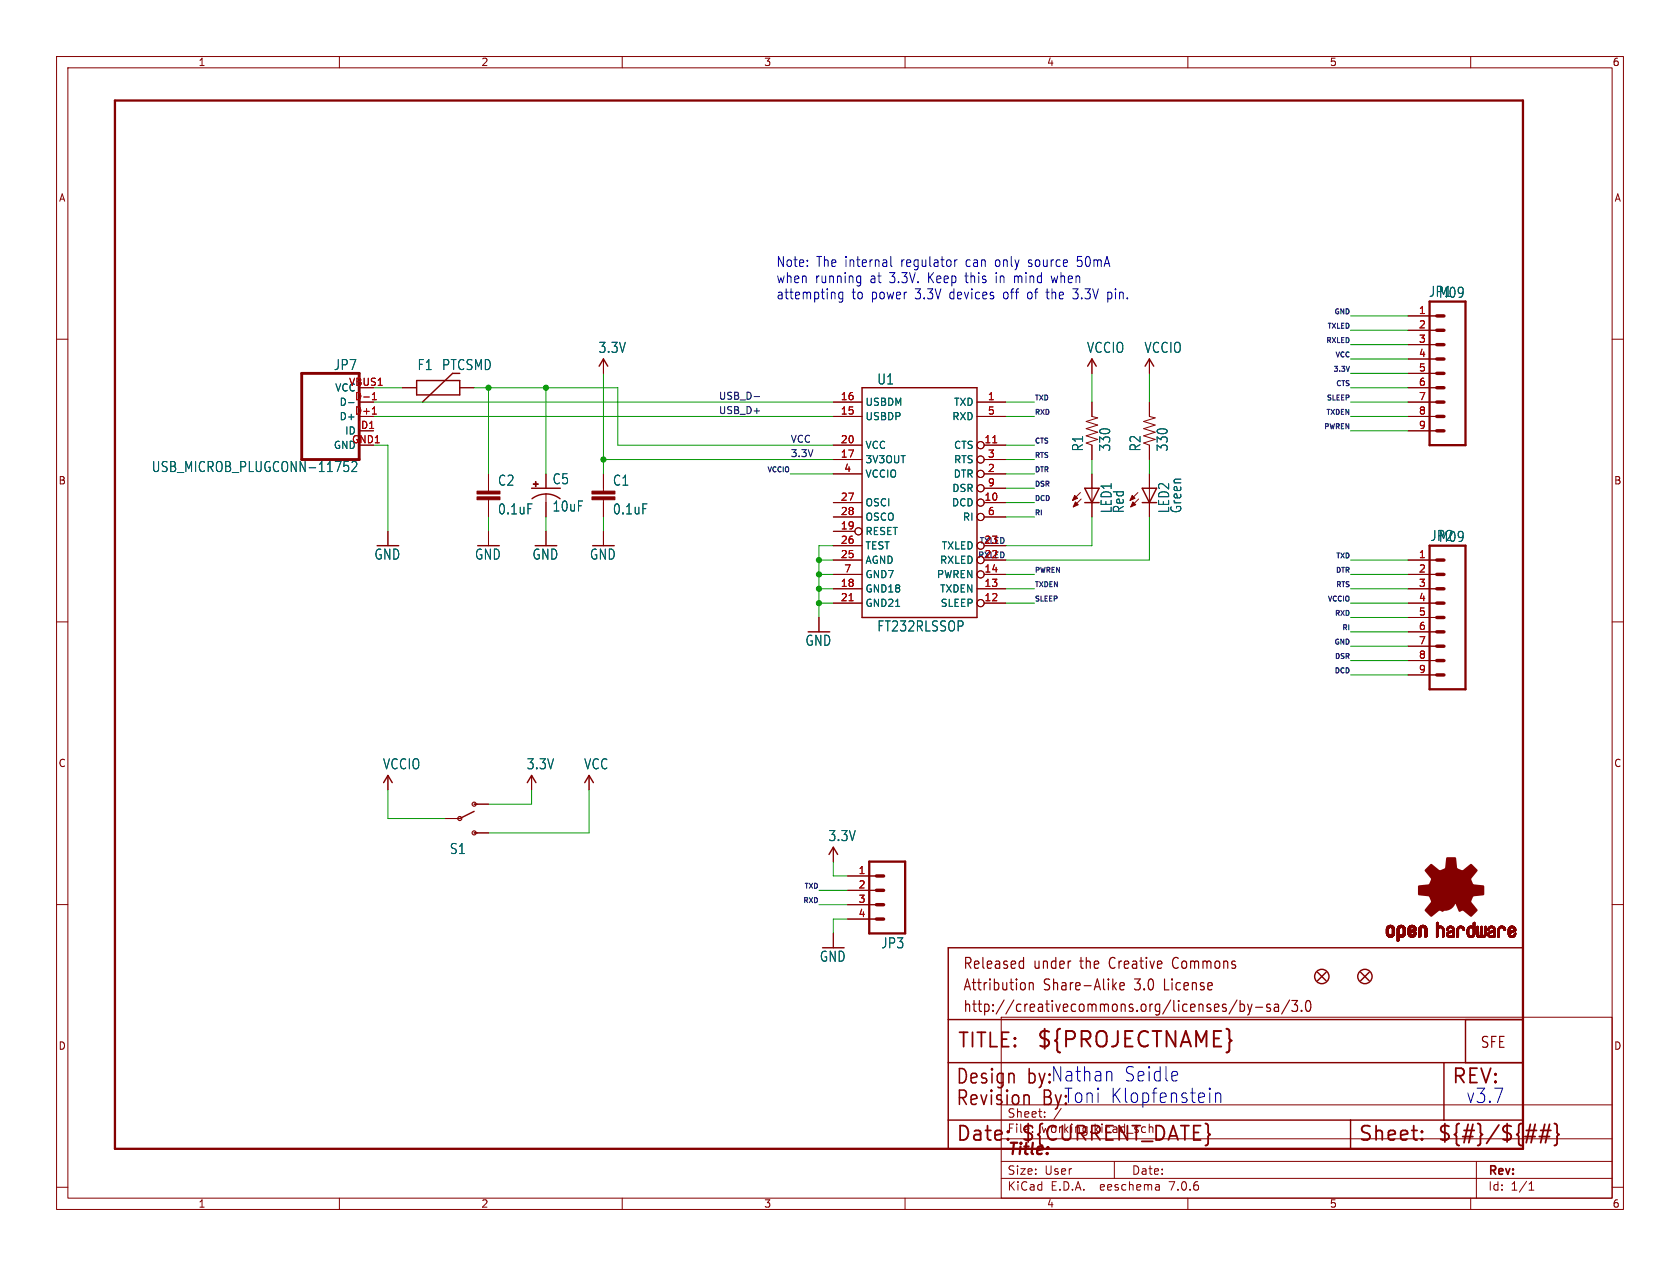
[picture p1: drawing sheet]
<svg xmlns="http://www.w3.org/2000/svg" width="297mm" height="224mm" viewBox="0 0 297 224" stroke-linecap="round" stroke-linejoin="round" font-family="sans-serif">
<defs><g id="words">
<text font-size="3.8" fill="#840000" x="183.1" y="185.7">${PROJECTNAME}</text>
<g font-size="3.5" fill="#840000">
<text x="169.2" y="185.7">TITLE:</text>
<text x="168.9" y="192.1">Design</text>
<text x="168.9" y="195.9">Revision</text>
<text x="256.5" y="192.1">REV:</text>
<text x="168.9" y="202.2">Date:</text>
<text x="180.3" y="202.2">${CURRENT_DATE}</text>
<text x="240" y="202.2">Sheet:</text>
<text x="254" y="202.2">${#}/${##}</text>
</g>
<g font-size="3.5" fill="#0000c2">
<text x="198.7" y="191.5">Seidle</text>
<text x="181.6" y="192.1">by:Nathan</text>
<text x="184.3" y="195.9">By:Toni Klopfenstein</text>
<text x="259.1" y="195.3">v3.7</text>
</g>
<text font-size="2.8" fill="#840000" x="178" y="204.8">Title:</text>
<g font-size="2.7" fill="#840000">
<text x="170.2" y="171.7">Released</text>
<text x="182.7" y="171.7">under</text>
<text x="191.1" y="171.7">the</text>
<text x="196.5" y="171.7">Creative</text>
<text x="208" y="171.7">Commons</text>
<text x="170.2" y="175.5">Attribution</text>
<text x="170.2" y="179.3">http://creativecommons.org/licenses/by-sa/3.0</text>
<text x="184.5" y="175.5">Share-Alike</text>
<text x="200.8" y="175.5">3.0</text>
<text x="206.2" y="175.5">License</text>
<text x="261.6" y="185.6">SFE</text>
</g>
<g font-size="2.5" fill="#0000c2">
<text x="137.2" y="47.4">Note:</text>
<text x="144.3" y="47.4">The internal</text>
<text x="159.4" y="47.4">regulator</text>
<text x="171" y="47.4">can</text>
<text x="176.4" y="47.4">only</text>
<text x="182.3" y="47.4">source</text>
<text x="191.1" y="47.4">50mA</text>
<text x="137.2" y="50.2">when</text>
<text x="137.2" y="53.1">attempting</text>
<text x="144.1" y="50.2">running</text>
<text x="150.6" y="53.1">to</text>
<text x="153.9" y="50.2">at</text>
<text x="154.1" y="53.1">power</text>
<text x="157.4" y="50.2">3.3V.</text>
<text x="161.9" y="53.1">3.3V</text>
<text x="164.3" y="50.2">Keep</text>
<text x="168.2" y="53.1">devices</text>
<text x="171.1" y="50.2">this</text>
<text x="176.6" y="50.2">in</text>
<text x="177.8" y="53.1">off</text>
<text x="180" y="50.2">mind</text>
<text x="182.2" y="53.1">of</text>
<text x="185.7" y="53.1">the</text>
<text x="186.8" y="50.2">when</text>
<text x="190.6" y="53.1">3.3V</text>
<text x="196.8" y="53.1">pin.</text>
</g>
<g font-size="2.5" fill="#006464">
<text x="252.5" y="52.7">JP1</text>
<text x="254.3" y="52.9">M09</text>
<text x="58.9" y="65.7">JP7</text>
<text x="73.7" y="65.7">F1</text>
<text x="78" y="65.7">PTCSMD</text>
<text x="105.7" y="62.6">3.3V</text>
<text x="192.1" y="62.6">VCCIO</text>
<text x="202.2" y="62.6">VCCIO</text>
<text x="155" y="68.2">U1</text>
<text x="26.7" y="83.7">USB_MICROB_PLUGCONN-11752</text>
<text x="191.7" y="80" transform="rotate(-90 191.7 80)">R1</text>
<text x="196.5" y="80" transform="rotate(-90 196.5 80)">330</text>
<text x="201.8" y="80" transform="rotate(-90 201.8 80)">R2</text>
<text x="206.6" y="80" transform="rotate(-90 206.6 80)">330</text>
<text x="87.9" y="86.1">C2</text>
<text x="97.6" y="85.9">C5</text>
<text x="108.3" y="86.1">C1</text>
<text x="87.9" y="91.2">0.1uF</text>
<text x="97.6" y="90.7">10uF</text>
<text x="108.3" y="91.2">0.1uF</text>
<text x="196.7" y="90.9" transform="rotate(-90 196.7 90.9)">LED1</text>
<text x="198.9" y="90.9" transform="rotate(-90 198.9 90.9)">Red</text>
<text x="206.9" y="90.9" transform="rotate(-90 206.9 90.9)">LED2</text>
<text x="209.1" y="90.9" transform="rotate(-90 209.1 90.9)">Green</text>
<text x="252.8" y="95.9">JP2</text>
<text x="66.1" y="99.2">GND</text>
<text x="83.9" y="99.2">GND</text>
<text x="94" y="99.2">GND</text>
<text x="104.2" y="99.2">GND</text>
<text x="254.3" y="96.1">M09</text>
<text x="155" y="111.9">FT232RLSSOP</text>
<text x="142.3" y="114.4">GND</text>
<text x="67.6" y="136.3">VCCIO</text>
<text x="93" y="136.3">3.3V</text>
<text x="103.2" y="136.3">VCC</text>
<text x="146.4" y="149">3.3V</text>
<text x="79.4" y="151.3">S1</text>
<text x="155.7" y="168">JP3</text>
<text x="144.8" y="170.3">GND</text>
</g>
<g font-size="2.1" fill="#840000">
<text x="178" y="197.9">Sheet:</text>
<text x="186.2" y="197.9">/</text>
<text x="178" y="200.6">File:</text>
<text x="184.1" y="200.6">working.kicad_sch</text>
<text x="178" y="208">Size:</text>
<text x="184.7" y="208">User</text>
<text x="200" y="208">Date:</text>
<text x="263" y="208.2">Rev:</text>
<text x="178" y="210.8">KiCad</text>
<text x="185.7" y="210.8">E.D.A.</text>
<text x="194.6" y="210.8">eeschema</text>
<text x="207" y="210.8">7.0.6</text>
<text x="263" y="210.8">Id:</text>
<text x="267.1" y="210.8">1/1</text>
</g>
<g font-size="1.8" fill="#840000">
<text x="35" y="11.9">1</text>
<text x="85" y="11.9">2</text>
<text x="135" y="11.9">3</text>
<text x="185" y="11.9">4</text>
<text x="235" y="11.9">5</text>
<text x="285" y="11.9">6</text>
<text x="10.3" y="35.9">A</text>
<text x="285.3" y="35.9">A</text>
<text x="10.3" y="85.9">B</text>
<text x="285.3" y="85.9">B</text>
<text x="10.3" y="135.9">C</text>
<text x="285.3" y="135.9">C</text>
<text x="10.3" y="185.9">D</text>
<text x="285.3" y="185.9">D</text>
<text x="35" y="213.8">1</text>
<text x="85" y="213.8">2</text>
<text x="135" y="213.8">3</text>
<text x="185" y="213.8">4</text>
<text x="235" y="213.8">5</text>
<text x="285" y="213.8">6</text>
</g>
<g font-size="1.8" fill="#a90000">
<text x="250.8" y="55.6">1</text>
<text x="250.8" y="58.2">2</text>
<text x="250.8" y="60.7">3</text>
<text x="250.8" y="63.2">4</text>
<text x="250.8" y="65.8">5</text>
<text x="61.6" y="68.3">VBUS1</text>
<text x="148.5" y="70.9">16</text>
<text x="174.6" y="70.9">1</text>
<text x="250.8" y="68.3">6</text>
<text x="250.8" y="70.9">7</text>
<text x="62.6" y="73.4">D+1</text>
<text x="63.1" y="75.9">ID1</text>
<text x="148.5" y="73.4">15</text>
<text x="174.6" y="73.4">5</text>
<text x="250.8" y="73.4">8</text>
<text x="250.8" y="75.9">9</text>
<text x="58.9" y="79.6">GND</text>
<text x="62.1" y="78.5">GND1</text>
<text x="148.5" y="81">17</text>
<text x="148.5" y="78.5">20</text>
<text x="149.2" y="83.6">4</text>
<text x="173.9" y="78.5">11</text>
<text x="174.6" y="83.6">2</text>
<text x="174.6" y="81">3</text>
<text x="148.5" y="88.6">27</text>
<text x="173.9" y="88.6">10</text>
<text x="174.6" y="86.1">9</text>
<text x="148.5" y="93.7">19</text>
<text x="148.5" y="91.2">28</text>
<text x="174.6" y="91.2">6</text>
<text x="148.5" y="98.8">25</text>
<text x="148.5" y="96.3">26</text>
<text x="149.2" y="101.3">7</text>
<text x="173.9" y="101.3">14</text>
<text x="173.9" y="98.8">22</text>
<text x="173.9" y="96.3">23</text>
<text x="250.8" y="98.8">1</text>
<text x="250.8" y="101.3">2</text>
<text x="148.5" y="103.9">18</text>
<text x="148.5" y="106.4">21</text>
<text x="173.9" y="106.4">12</text>
<text x="173.9" y="103.9">13</text>
<text x="250.8" y="103.9">3</text>
<text x="250.8" y="106.4">4</text>
<text x="250.8" y="109">5</text>
<text x="250.8" y="111.5">6</text>
<text x="250.8" y="114">7</text>
<text x="250.8" y="116.6">8</text>
<text x="250.8" y="119.1">9</text>
<text x="151.7" y="154.7">1</text>
<text x="151.7" y="157.2">2</text>
<text x="151.7" y="159.8">3</text>
<text x="151.7" y="162.3">4</text>
</g>
<g font-size="1.8" fill="#006464">
<text x="59.2" y="69.4">VCC</text>
<text x="59.9" y="72">D-</text>
<text x="62.6" y="70.9">D-1</text>
<text x="152.9" y="72">USBDM</text>
<text x="168.6" y="72">TXD</text>
<text x="59.9" y="74.5">D+</text>
<text x="60.9" y="77.1">ID</text>
<text x="152.9" y="74.5">USBDP</text>
<text x="168.3" y="74.5">RXD</text>
<text x="152.9" y="82.1">3V3OUT</text>
<text x="152.9" y="79.6">VCC</text>
<text x="168.6" y="79.6">CTS</text>
<text x="168.6" y="82.1">RTS</text>
<text x="152.9" y="89.8">OSCI</text>
<text x="152.9" y="84.7">VCCIO</text>
<text x="168.2" y="89.8">DCD</text>
<text x="168.3" y="87.2">DSR</text>
<text x="168.5" y="84.7">DTR</text>
<text x="152.9" y="94.8">RESET</text>
<text x="152.9" y="92.3">OSCO</text>
<text x="170.1" y="92.3">RI</text>
<text x="152.9" y="99.9">AGND</text>
<text x="152.9" y="97.4">TEST</text>
<text x="166.1" y="99.9">RXLED</text>
<text x="166.4" y="97.4">TXLED</text>
<text x="152.9" y="105">GND18</text>
<text x="152.9" y="107.5">GND21</text>
<text x="152.9" y="102.5">GND7</text>
<text x="165.5" y="102.5">PWREN</text>
<text x="166.1" y="105">TXDEN</text>
<text x="166.2" y="107.5">SLEEP</text>
</g>
<g font-size="1.7" fill="#0f0f0f">
<text x="127" y="70.8">USB_D-</text>
<text x="127" y="73.3">USB_D+</text>
<text x="139.7" y="78.4">VCC</text>
<text x="139.7" y="80.9">3.3V</text>
</g>
<g font-size="1.4" fill="#0f0f0f">
<text x="172.8" y="98.8">RXLED</text>
<text x="173" y="96.2">TXLED</text>
</g>
<g font-size="1.2" fill="#0f0f0f">
<text x="234.5" y="58.2">TXLED</text>
<text x="235.8" y="55.6">GND</text>
<text x="234.3" y="60.7">RXLED</text>
<text x="235.6" y="65.8">3.3V</text>
<text x="235.9" y="63.3">VCC</text>
<text x="182.9" y="70.9">TXD</text>
<text x="234.4" y="70.9">SLEEP</text>
<text x="236.1" y="68.3">CTS</text>
<text x="182.9" y="73.4">RXD</text>
<text x="234" y="76">PWREN</text>
<text x="234.3" y="73.4">TXDEN</text>
<text x="135.5" y="83.6">VCCIO</text>
<text x="182.9" y="81">RTS</text>
<text x="182.9" y="78.5">CTS</text>
<text x="182.9" y="83.6">DTR</text>
<text x="182.9" y="86.1">DSR</text>
<text x="182.9" y="88.7">DCD</text>
<text x="182.9" y="91.2">RI</text>
<text x="182.9" y="101.4">PWREN</text>
<text x="236" y="101.4">DTR</text>
<text x="236.1" y="98.8">TXD</text>
<text x="182.9" y="106.4">SLEEP</text>
<text x="182.9" y="103.9">TXDEN</text>
<text x="234.6" y="106.4">VCCIO</text>
<text x="236.1" y="103.9">RTS</text>
<text x="235.9" y="109">RXD</text>
<text x="237.2" y="111.5">RI</text>
<text x="235.8" y="114.1">GND</text>
<text x="235.8" y="119.1">DCD</text>
<text x="235.9" y="116.6">DSR</text>
<text x="141.9" y="159.8">RXD</text>
<text x="142.1" y="157.2">TXD</text>
</g>
</g></defs>
<g fill="none" stroke="#840000" stroke-width=".18">
<path d="M10 10h277v203.9h-277zM12 12h273v199.9h-273zM60 10v2M110 10v2M160 10v2M210 10v2M260 10v2M10 60h2M248.9 55.9h5.1M248.9 58.4h5.1M285 60h2M63.5 71.1h2.5"/>
<path d="M71.1 68.6h2.6M81.3 68.6h2.5M106.7 63.5v2.5M147.3 71.1h5.1M147.3 78.7h5.1M147.3 73.7h5.1M172.7 71.1h5.1M172.7 73.7h5.1M174 78.7h3.8M193 63.5v2.5M193 71.1v2.6l1.1 .2-2.1 .6 2.1 .7-2.1 .6 2.1 .7-2.1 .6 2.1 .6-2.1 .7 1 .3v2.6M203.2 71.1v2.6l1 .2-2 .6 2 .7-2 .6 2 .7-2 .6 2 .6-2 .7 1 .3v2.6"/>
<path d="M203.2 63.5v2.5M248.9 68.6h5.1M248.9 71.1h5.1M248.9 73.7h5.1M248.9 61h5.1M248.9 63.5h5.1M248.9 66h5.1M248.9 76.2h5.1M68.6 94v2.5M86.4 83.8v3.1M86.4 88.4v3M86.4 94v2.5"/>
<path d="M96.5 83.8v2.6M96.5 87.4v4M96.5 94v2.5M106.7 83.8v3.1M106.7 88.4v3M106.7 94v2.5M147.3 88.9h5.1M147.3 81.3h5.1M147.3 94h3.8M147.3 83.8h5.1M147.3 99.1h5.1M147.3 96.5h5.1"/>
<path d="M147.3 91.4h5.1M174 88.9h3.8M174 81.3h3.8M174 83.8h3.8M174 99.1h3.8M174 96.5h3.8M174 91.4h3.8M174 86.4h3.8M191 87.1l-1.4 1.4M191.1 88.3l-1.4 1.4M193 83.8v7.6M201.2 87.1l-1.4 1.4"/>
<path d="M201.3 88.3l-1.4 1.4M203.2 83.8v7.6M248.9 99.1h5.1M10 110h2M144.8 109.2v2.6M147.3 106.7h5.1M147.3 104.1h5.1M147.3 101.6h5.1M172.7 104.1h5.1M174 106.7h3.8M174 101.6h3.8M248.9 106.7h5.1"/>
<path d="M248.9 104.1h5.1M248.9 101.6h5.1M248.9 109.2h5.1M248.9 111.8h5.1M248.9 114.3h5.1M248.9 116.8h5.1M248.9 119.4h5.1M285 110h2M68.6 137.2v2.5M94 137.2v2.5M104.1 137.2v2.5M10 160h2"/>
<path d="M78.7 144.8h2.6M83.8 147.3h2.6M83.8 142.2h2.6M147.3 149.9v2.5M149.9 154.9h5M149.9 157.5h5M285 160h2M147.3 165.1v2.5M149.9 160h5M149.9 162.6h5M177 179.9h108v32h-108zM177 195.4h108"/>
<path d="M187.6 196l-1.3 2M10 210h2M60 211.9v2M110 211.9v2M160 211.9v2M177 208.4h108M177 205.4h108M177 201.4h108M197 205.4v3M204.9 209.6l.1 .9M205 210.4l-.2 .1M205 209.9h-.2"/>
<path d="M210 211.9v2M260 211.9v2M261 205.4v6.5M270.3 210.5h.9M270.3 209.4l.4-.4v1.5M285 210h2"/>
<circle cx="173.4" cy="78.7" r=".63"/>
<circle cx="151.8" cy="94" r=".63"/>
<circle cx="173.4" cy="81.3" r=".63"/>
<circle cx="173.4" cy="99.1" r=".63"/>
<circle cx="173.4" cy="86.4" r=".63"/>
<circle cx="173.4" cy="88.9" r=".63"/>
<circle cx="173.4" cy="91.4" r=".63"/>
<circle cx="173.4" cy="83.8" r=".63"/>
<circle cx="173.4" cy="96.5" r=".63"/>
<circle cx="173.4" cy="101.6" r=".63"/>
<circle cx="173.4" cy="106.7" r=".63"/>
</g>
<g fill="#840000" stroke="#840000" stroke-width=".18">
<path d="M94.3 85.6h.9v.1h-.9z"/>
<path d="M94.6 85.2h.2v.9h-.2z"/>
<path d="M200.2 87.6l.5 .5-.9 .4z"/>
<path d="M200.3 88.8l.5 .5-.9 .4z"/>
<path d="M190 87.6l.5 .5-.9 .4z"/>
<path d="M190.1 88.8l.5 .5-.9 .4z"/>
<path d="M104.6 87.9h4.1v.5h-4.1z"/>
<path d="M104.6 86.9h4.1v.5h-4.1z"/>
<path d="M84.3 87.9h4.1v.5h-4.1z"/>
<path d="M84.3 86.9h4.1v.5h-4.1z"/>
<path d="M245.1 165.1h.4z"/>
<path d="M245.1 165l.4 .1z"/>
<path d="M245.1 165h.4z"/>
<path d="M245.1 164.9l.4 .1z"/>
<path d="M245.1 164.9h.4z"/>
<path d="M245.1 164.8l.4 .1z"/>
<path d="M245.1 164.8h.4z"/>
<path d="M245.1 164.7l.4 .1z"/>
<path d="M245.1 164.7h.4z"/>
<path d="M245.1 164.6l.4 .1z"/>
<path d="M245.1 164.6h.4z"/>
<path d="M245.1 164.5l.4 .1z"/>
<path d="M245.1 164.5h.4z"/>
<path d="M245.1 164.4l.4 .1z"/>
<path d="M245.1 164.4h.4z"/>
<path d="M245.1 164.3l.4 .1z"/>
<path d="M245.1 165.2h.4z"/>
<path d="M245.1 165.1l.4 .1z"/>
<path d="M245.1 164.3h.4z"/>
<path d="M245.1 165.3h.5z"/>
<path d="M245.1 165.3h.4z"/>
<path d="M245.1 165.2l.4 .1z"/>
<path d="M245.1 164.2l.4 .1z"/>
<path d="M245.1 164.2h.4z"/>
<path d="M245.1 164.2h.5z"/>
<path d="M245.1 164.1l.5 .1z"/>
<path d="M245.1 164.1h.5z"/>
<path d="M245.1 165.4h.6z"/>
<path d="M245.1 165.3l.5 .1z"/>
<path d="M245.1 164.1h.6z"/>
<path d="M245.2 165.4h.5z"/>
<path d="M245.2 164.1h.5z"/>
<path d="M245.2 165.4h1.3z"/>
<path d="M245.2 165.4h.6z"/>
<path d="M245.2 164l1.2 .1z"/>
<path d="M245.2 165.4h1.2z"/>
<path d="M245.2 164h1.2z"/>
<path d="M245.2 165.5h1.2z"/>
<path d="M245.2 165.4l1.2 .1z"/>
<path d="M245.2 163.9l1.2 .1z"/>
<path d="M245.2 163.9h1.2z"/>
<path d="M245.3 165.5l1.1 .1z"/>
<path d="M245.3 165.6h1.1z"/>
<path d="M245.3 163.9h1.1z"/>
<path d="M245.3 165.6h1z"/>
<path d="M245.3 163.9h1z"/>
<path d="M245.3 163.8l1 .1z"/>
<path d="M245.3 163.8h1z"/>
<path d="M245.4 165.6l.9 .1z"/>
<path d="M245.4 163.8h.9z"/>
<path d="M245.4 165.7h.8z"/>
<path d="M245.4 163.8h.8z"/>
<path d="M245.4 163.7l.8 .1z"/>
<path d="M245.5 163.7h.7z"/>
<path d="M245.5 165.7h.7z"/>
<path d="M245.5 165.7h.6z"/>
<path d="M245.5 163.7h.6z"/>
<path d="M245.5 165.7l.6 .1z"/>
<path d="M245.6 163.7h.4z"/>
<path d="M245.6 165.8h.4z"/>
<path d="M245.7 163.7h.3z"/>
<path d="M245.7 165.8h.2z"/>
<path d="M245.7 163.7h.2z"/>
<path d="M245.9 164.1h.6z"/>
<path d="M245.9 165.4h.6z"/>
<path d="M246 165.4h.5z"/>
<path d="M246 164.1h.5z"/>
<path d="M246 165.3l.5 .1z"/>
<path d="M246 165.3h.5z"/>
<path d="M246 164.1l.5 .1z"/>
<path d="M246.1 165.3h.4z"/>
<path d="M246.1 164.2h.4z"/>
<path d="M246.1 165.2l.4 .1z"/>
<path d="M246.1 165.2h.4z"/>
<path d="M246.1 164.3h.4z"/>
<path d="M246.1 164.2l.4 .1z"/>
<path d="M246.1 165.1l.4 .1z"/>
<path d="M246.1 165.1h.4z"/>
<path d="M246.1 165l.4 .1z"/>
<path d="M246.1 165h.4z"/>
<path d="M246.1 164.9l.4 .1z"/>
<path d="M246.1 164.9h.4z"/>
<path d="M246.1 164.8l.4 .1z"/>
<path d="M246.1 164.8h.4z"/>
<path d="M246.1 164.7l.4 .1z"/>
<path d="M246.1 164.7h.4z"/>
<path d="M246.1 164.6l.4 .1z"/>
<path d="M246.1 164.6h.4z"/>
<path d="M246.1 164.5l.4 .1z"/>
<path d="M246.1 164.5h.4z"/>
<path d="M246.1 164.4l.4 .1z"/>
<path d="M246.1 164.4h.4z"/>
<path d="M246.1 164.3l.4 .1z"/>
<path d="M247 166.4h.2z"/>
<path d="M247 166.4h.3z"/>
<path d="M247 166.4h.4z"/>
<path d="M247 166.3l.4 .1z"/>
<path d="M247 166.3h.4z"/>
<path d="M247 166.2l.4 .1z"/>
<path d="M247 166.2h.4z"/>
<path d="M247 166.1l.4 .1z"/>
<path d="M247 166.1h.4z"/>
<path d="M247 166l.4 .1z"/>
<path d="M247 166h.4z"/>
<path d="M247 165.9l.4 .1z"/>
<path d="M247 165.9h.4z"/>
<path d="M247 165.8l.4 .1z"/>
<path d="M247 165.8h.4z"/>
<path d="M247 165.7l.4 .1z"/>
<path d="M247 165.7h1z"/>
<path d="M247 165.7h1.1z"/>
<path d="M247 165.7h1.2z"/>
<path d="M247 165.6l1.2 .1z"/>
<path d="M247 165.6h1.2z"/>
<path d="M247 165.6h1.3z"/>
<path d="M247 165.5l1.3 .1z"/>
<path d="M247 165.5h1.3z"/>
<path d="M247 165.4l1.3 .1z"/>
<path d="M247 165.4h1.4z"/>
<path d="M247 165.4h.7z"/>
<path d="M247 165.4h.6z"/>
<path d="M247 165.3l.6 .1z"/>
<path d="M247 165.3h.5z"/>
<path d="M247 165.2l.5 .1z"/>
<path d="M247 165.2h.4z"/>
<path d="M247 165.1l.4 .1z"/>
<path d="M247 165.1h.4z"/>
<path d="M247 165l.4 .1z"/>
<path d="M247 165h.4z"/>
<path d="M247 164.9l.4 .1z"/>
<path d="M247 164.9h.4z"/>
<path d="M247 164.8l.4 .1z"/>
<path d="M247 164.8h.4z"/>
<path d="M247 164.7l.4 .1z"/>
<path d="M247 164.7h.4z"/>
<path d="M247 164.6l.4 .1z"/>
<path d="M247 164.6h.4z"/>
<path d="M247 164.5l.4 .1z"/>
<path d="M247 164.5h.4z"/>
<path d="M247 164.4l.4 .1z"/>
<path d="M247 164.4h.4z"/>
<path d="M247 164.3l.4 .1z"/>
<path d="M247 164.3h.4z"/>
<path d="M247 164.2l.4 .1z"/>
<path d="M247 166.5h.2z"/>
<path d="M247 166.4l.2 .1z"/>
<path d="M247 164.2h.4z"/>
<path d="M247 164.2h.5z"/>
<path d="M247 166.5h.1z"/>
<path d="M247 164.1l.5 .1z"/>
<path d="M247 164.1h.5z"/>
<path d="M247 164.1h.6z"/>
<path d="M247.1 164.1h.5z"/>
<path d="M247.1 164l1.3 .1z"/>
<path d="M247.1 164h1.3z"/>
<path d="M247.1 164h1.2z"/>
<path d="M247.1 163.9l1.2 .1z"/>
<path d="M247.1 163.9h1.2z"/>
<path d="M247.2 163.9h1.1z"/>
<path d="M247.2 163.9h1z"/>
<path d="M247.2 163.8l1 .1z"/>
<path d="M247.2 163.8h1z"/>
<path d="M247.3 163.8h.9z"/>
<path d="M247.3 163.8h.8z"/>
<path d="M247.4 163.8h.7z"/>
<path d="M247.4 163.7l.7 .1z"/>
<path d="M247.4 163.7h.7z"/>
<path d="M247.4 163.7h.6z"/>
<path d="M247.5 165.7l.5 .1z"/>
<path d="M247.5 163.7h.5z"/>
<path d="M247.5 165.8h.4z"/>
<path d="M247.5 163.7h.4z"/>
<path d="M247.6 165.8h.3z"/>
<path d="M247.6 163.7h.3z"/>
<path d="M247.6 163.7h.2z"/>
<path d="M247.6 165.8h.2z"/>
<path d="M247.8 164.1h.6z"/>
<path d="M247.8 165.4h.6z"/>
<path d="M247.9 165.4h.5z"/>
<path d="M247.9 164.1h.5z"/>
<path d="M247.9 165.3l.5 .1z"/>
<path d="M247.9 165.3h.5z"/>
<path d="M248 165.3h.4z"/>
<path d="M248 164.1l.4 .1z"/>
<path d="M248 164.2h.4z"/>
<path d="M248 165.2l.4 .1z"/>
<path d="M248 165.2h.4z"/>
<path d="M248 165.2h.5z"/>
<path d="M248 164.3h.5z"/>
<path d="M248 164.2l.4 .1z"/>
<path d="M248.1 165.2h.4z"/>
<path d="M248.1 164.3h.4z"/>
<path d="M248.1 165.1l.4 .1z"/>
<path d="M248.1 165.1h.4z"/>
<path d="M248.1 164.4h.4z"/>
<path d="M248.1 164.3l.4 .1z"/>
<path d="M248.1 165l.4 .1z"/>
<path d="M248.1 165h.4z"/>
<path d="M248.1 164.9l.4 .1z"/>
<path d="M248.1 164.9h.4z"/>
<path d="M248.1 164.8l.4 .1z"/>
<path d="M248.1 164.8h.4z"/>
<path d="M248.1 164.7l.4 .1z"/>
<path d="M248.1 164.7h.4z"/>
<path d="M248.1 164.6l.4 .1z"/>
<path d="M248.1 164.6h.4z"/>
<path d="M248.1 164.5l.4 .1z"/>
<path d="M248.1 164.5h.4z"/>
<path d="M248.1 164.4l.4 .1z"/>
<path d="M248.9 165.2h.4z"/>
<path d="M248.9 165.1l.4 .1z"/>
<path d="M248.9 165.1h.4z"/>
<path d="M248.9 165.1h.5z"/>
<path d="M248.9 165l.5 .1z"/>
<path d="M248.9 165h.5z"/>
<path d="M248.9 165h.6z"/>
<path d="M248.9 165h.7z"/>
<path d="M248.9 164.9l.7 .1z"/>
<path d="M248.9 164.9h.7z"/>
<path d="M248.9 164.9h.8z"/>
<path d="M248.9 164.9h.9z"/>
<path d="M248.9 164.8l.9 .1z"/>
<path d="M248.9 164.8h.9z"/>
<path d="M248.9 164.8h1z"/>
<path d="M248.9 164.8h1.1z"/>
<path d="M248.9 164.7l1.1 .1z"/>
<path d="M248.9 164.7h1.2z"/>
<path d="M248.9 164.7h1.3z"/>
<path d="M248.9 164.6l1.3 .1z"/>
<path d="M248.9 164.6h1.4z"/>
<path d="M248.9 164.6h.4z"/>
<path d="M248.9 164.5l.4 .1z"/>
<path d="M248.9 164.5h.4z"/>
<path d="M248.9 164.4l.4 .1z"/>
<path d="M248.9 164.4h.4z"/>
<path d="M248.9 164.3l.4 .1z"/>
<path d="M248.9 164.3h.4z"/>
<path d="M248.9 164.2l.4 .1z"/>
<path d="M248.9 165.3h.5z"/>
<path d="M248.9 165.2l.4 .1z"/>
<path d="M248.9 164.2h.4z"/>
<path d="M248.9 164.2h.5z"/>
<path d="M248.9 164.1l.5 .1z"/>
<path d="M248.9 164.1h.5z"/>
<path d="M249 165.3l.5 .1z"/>
<path d="M249 164.1h.4z"/>
<path d="M249 164.1h.5z"/>
<path d="M249 165.4h.5z"/>
<path d="M249 165.4h1.3z"/>
<path d="M249 165.4h.6z"/>
<path d="M249 164.1h.6z"/>
<path d="M249 164l1.3 .1z"/>
<path d="M249 164h1.3z"/>
<path d="M249 165.5h1.2z"/>
<path d="M249 165.4l1.2 .1z"/>
<path d="M249 164h1.2z"/>
<path d="M249.1 165.5h1.1z"/>
<path d="M249.1 164h1.1z"/>
<path d="M249.1 163.9l1.1 .1z"/>
<path d="M249.1 165.5l1.1 .1z"/>
<path d="M249.1 163.9h1.1z"/>
<path d="M249.1 165.6h1.1z"/>
<path d="M249.1 165.6h1z"/>
<path d="M249.1 163.9h1z"/>
<path d="M249.2 165.6h.9z"/>
<path d="M249.2 163.8l.9 .1z"/>
<path d="M249.2 163.8h.9z"/>
<path d="M249.2 165.6l.9 .1z"/>
<path d="M249.2 165.7h.9z"/>
<path d="M249.2 165.7h.8z"/>
<path d="M249.2 163.8h.8z"/>
<path d="M249.3 165.7h.7z"/>
<path d="M249.3 163.8h.7z"/>
<path d="M249.3 163.7l.7 .1z"/>
<path d="M249.3 163.7h.7z"/>
<path d="M249.3 163.7h.6z"/>
<path d="M249.3 165.7h.6z"/>
<path d="M249.4 163.7h.5z"/>
<path d="M249.4 165.7l.5 .1z"/>
<path d="M249.4 164.6h.9z"/>
<path d="M249.4 163.7h.4z"/>
<path d="M249.4 165.8h.4z"/>
<path d="M249.5 163.7h.3z"/>
<path d="M249.5 165.8h.3z"/>
<path d="M249.5 164.6h.8z"/>
<path d="M249.5 165.8h.2z"/>
<path d="M249.5 164.5l.8 .1z"/>
<path d="M249.5 163.7h.2z"/>
<path d="M249.5 164.5h.8z"/>
<path d="M249.6 164.5h.7z"/>
<path d="M249.7 164.5h.6z"/>
<path d="M249.7 164.1h.6z"/>
<path d="M249.7 165.4h.6z"/>
<path d="M249.8 165.4h.5z"/>
<path d="M249.8 164.4l.5 .1z"/>
<path d="M249.8 164.4h.5z"/>
<path d="M249.8 164.1h.5z"/>
<path d="M249.8 165.3l.5 .1z"/>
<path d="M249.8 165.3h.5z"/>
<path d="M249.9 165.3h.4z"/>
<path d="M249.9 164.1l.4 .1z"/>
<path d="M249.9 164.4h.4z"/>
<path d="M249.9 164.2h.4z"/>
<path d="M249.9 165.2l.4 .1z"/>
<path d="M249.9 165.2h.4z"/>
<path d="M249.9 164.3l.4 .1z"/>
<path d="M249.9 164.3h.4z"/>
<path d="M249.9 164.2l.4 .1z"/>
<path d="M250 165.2h.3z"/>
<path d="M250 165.1l.3 .1z"/>
<path d="M250 165.1h.3z"/>
<path d="M250 165l.3 .1z"/>
<path d="M250 165h.3z"/>
<path d="M250.1 165h.2z"/>
<path d="M250.1 164.9l.2 .1z"/>
<path d="M250.1 164.9h.2z"/>
<path d="M250.2 164.9h.1z"/>
<path d="M250.8 165.7h.3z"/>
<path d="M250.8 165.7h.4z"/>
<path d="M250.8 165.6l.4 .1z"/>
<path d="M250.8 165.6h.4z"/>
<path d="M250.8 165.5l.4 .1z"/>
<path d="M250.8 165.5h.4z"/>
<path d="M250.8 165.4l.4 .1z"/>
<path d="M250.8 165.4h.4z"/>
<path d="M250.8 165.3l.4 .1z"/>
<path d="M250.8 165.3h.4z"/>
<path d="M250.8 165.2l.4 .1z"/>
<path d="M250.8 165.2h.4z"/>
<path d="M250.8 165.1l.4 .1z"/>
<path d="M250.8 165.1h.4z"/>
<path d="M250.8 165l.4 .1z"/>
<path d="M250.8 165h.4z"/>
<path d="M250.8 164.9l.4 .1z"/>
<path d="M250.8 164.9h.4z"/>
<path d="M250.8 164.8l.4 .1z"/>
<path d="M250.8 164.8h.4z"/>
<path d="M250.8 164.7l.4 .1z"/>
<path d="M250.8 164.7h.4z"/>
<path d="M250.8 164.6l.4 .1z"/>
<path d="M250.8 164.6h.4z"/>
<path d="M250.8 164.5l.4 .1z"/>
<path d="M250.8 164.5h.4z"/>
<path d="M250.8 164.4l.4 .1z"/>
<path d="M250.8 164.4h.4z"/>
<path d="M250.8 164.3l.4 .1z"/>
<path d="M250.8 164.3h.4z"/>
<path d="M250.8 165.7h.2z"/>
<path d="M250.8 164.2l.5 .1z"/>
<path d="M250.8 165.7l.2 .1z"/>
<path d="M250.8 164.2h.5z"/>
<path d="M250.9 164.2h.4z"/>
<path d="M250.9 164.1l.4 .1z"/>
<path d="M250.9 164.1h.4z"/>
<path d="M250.9 164.1h.5z"/>
<path d="M250.9 164.1h.6z"/>
<path d="M250.9 164l1.3 .1z"/>
<path d="M250.9 164h1.3z"/>
<path d="M250.9 164h1.2z"/>
<path d="M251 164h1.1z"/>
<path d="M251 163.9l1.1 .1z"/>
<path d="M251 163.9h1.1z"/>
<path d="M251 163.8l1.1 .1z"/>
<path d="M251.1 163.8h.9z"/>
<path d="M251.1 163.8h.8z"/>
<path d="M251.2 163.8h.7z"/>
<path d="M251.2 163.7l.7 .1z"/>
<path d="M251.2 163.7h.7z"/>
<path d="M251.2 163.7h.6z"/>
<path d="M251.3 163.7h.5z"/>
<path d="M251.4 163.7h.3z"/>
<path d="M251.5 163.7h.2z"/>
<path d="M251.6 164.1h.6z"/>
<path d="M251.7 164.1h.5z"/>
<path d="M251.8 164.1h.4z"/>
<path d="M251.8 164.1l.4 .1z"/>
<path d="M251.8 164.2h.4z"/>
<path d="M251.8 164.2h.5z"/>
<path d="M251.9 164.2l.4 .1z"/>
<path d="M251.9 164.3h.4z"/>
<path d="M251.9 165.7h.3z"/>
<path d="M251.9 165.7h.4z"/>
<path d="M251.9 165.6l.4 .1z"/>
<path d="M251.9 165.6h.4z"/>
<path d="M251.9 165.5l.4 .1z"/>
<path d="M251.9 165.5h.4z"/>
<path d="M251.9 165.4l.4 .1z"/>
<path d="M251.9 165.4h.4z"/>
<path d="M251.9 165.3l.4 .1z"/>
<path d="M251.9 165.3h.4z"/>
<path d="M251.9 165.2l.4 .1z"/>
<path d="M251.9 165.2h.4z"/>
<path d="M251.9 165.1l.4 .1z"/>
<path d="M251.9 165.1h.4z"/>
<path d="M251.9 165l.4 .1z"/>
<path d="M251.9 165h.4z"/>
<path d="M251.9 164.9l.4 .1z"/>
<path d="M251.9 164.9h.4z"/>
<path d="M251.9 164.8l.4 .1z"/>
<path d="M251.9 164.8h.4z"/>
<path d="M251.9 164.7l.4 .1z"/>
<path d="M251.9 164.7h.4z"/>
<path d="M251.9 164.6l.4 .1z"/>
<path d="M251.9 164.6h.4z"/>
<path d="M251.9 164.5l.4 .1z"/>
<path d="M251.9 164.5h.4z"/>
<path d="M251.9 164.4l.4 .1z"/>
<path d="M251.9 164.4h.4z"/>
<path d="M251.9 164.3l.4 .1z"/>
<path d="M251.9 165.7h.2z"/>
<path d="M251.9 165.7l.2 .1z"/>
<path d="M251.9 165.8h.1z"/>
<path d="M253.9 165.8h.2z"/>
<path d="M253.9 165.7l.2 .1z"/>
<path d="M253.9 163.3h.3z"/>
<path d="M253.9 165.8h.1z"/>
<path d="M253.9 165.7h.3z"/>
<path d="M253.9 165.6l.3 .1z"/>
<path d="M253.9 165.6h.3z"/>
<path d="M253.9 165.5l.3 .1z"/>
<path d="M253.9 165.5h.3z"/>
<path d="M253.9 165.4l.3 .1z"/>
<path d="M253.9 165.4h.3z"/>
<path d="M253.9 165.3l.3 .1z"/>
<path d="M253.9 165.3h.3z"/>
<path d="M253.9 165.2l.3 .1z"/>
<path d="M253.9 165.2h.3z"/>
<path d="M253.9 165.1l.3 .1z"/>
<path d="M253.9 165.1h.3z"/>
<path d="M253.9 165l.3 .1z"/>
<path d="M253.9 165h.3z"/>
<path d="M253.9 164.9l.3 .1z"/>
<path d="M253.9 164.9h.3z"/>
<path d="M253.9 164.8l.3 .1z"/>
<path d="M253.9 164.8h.3z"/>
<path d="M253.9 164.7l.3 .1z"/>
<path d="M253.9 164.7h.3z"/>
<path d="M253.9 164.6l.3 .1z"/>
<path d="M253.9 164.6h.3z"/>
<path d="M253.9 164.5l.3 .1z"/>
<path d="M253.9 164.5h.3z"/>
<path d="M253.9 164.4l.3 .1z"/>
<path d="M253.9 164.4h.3z"/>
<path d="M253.9 164.3l.3 .1z"/>
<path d="M253.9 164.3h.3z"/>
<path d="M253.9 164.3h.4z"/>
<path d="M253.9 164.2l.4 .1z"/>
<path d="M253.9 164.2h.4z"/>
<path d="M253.9 164.2h.5z"/>
<path d="M253.9 164.1l.5 .1z"/>
<path d="M253.9 164.1h.5z"/>
<path d="M253.9 164.1h.6z"/>
<path d="M253.9 164.1h.7z"/>
<path d="M253.9 164.1h1.3z"/>
<path d="M253.9 164.1h1.2z"/>
<path d="M253.9 164l1.2 .1z"/>
<path d="M253.9 164h1.2z"/>
<path d="M253.9 164h1.1z"/>
<path d="M253.9 163.9l1.1 .1z"/>
<path d="M253.9 163.9h1.1z"/>
<path d="M253.9 163.9h1z"/>
<path d="M253.9 163.9h.3z"/>
<path d="M253.9 163.8l.3 .1z"/>
<path d="M253.9 163.8h.3z"/>
<path d="M253.9 163.7l.3 .1z"/>
<path d="M253.9 163.7h.3z"/>
<path d="M253.9 163.6l.3 .1z"/>
<path d="M253.9 163.6h.3z"/>
<path d="M253.9 163.5l.3 .1z"/>
<path d="M253.9 163.5h.3z"/>
<path d="M253.9 163.4l.3 .1z"/>
<path d="M253.9 163.4h.3z"/>
<path d="M253.9 163.3l.3 .1z"/>
<path d="M253.9 163.2l.3 .1z"/>
<path d="M254 163.2h.2z"/>
<path d="M254.1 163.1l.1 .1z"/>
<path d="M254.3 163.9h.6z"/>
<path d="M254.4 163.8l.5 .1z"/>
<path d="M254.4 163.8h.5z"/>
<path d="M254.4 163.8h.4z"/>
<path d="M254.6 163.8h.1z"/>
<path d="M254.7 164.1h.5z"/>
<path d="M254.8 164.1h.4z"/>
<path d="M254.8 164.1l.4 .1z"/>
<path d="M254.8 164.2h.4z"/>
<path d="M254.9 164.2h.3z"/>
<path d="M254.9 164.2h.4z"/>
<path d="M254.9 164.3h.4z"/>
<path d="M254.9 164.2l.4 .1z"/>
<path d="M255 164.3h.3z"/>
<path d="M255 164.4h.3z"/>
<path d="M255 164.3l.3 .1z"/>
<path d="M255 164.5h.3z"/>
<path d="M255 164.4l.3 .1z"/>
<path d="M255 165.8h.1z"/>
<path d="M255 165.8h.2z"/>
<path d="M255 165.7l.2 .1z"/>
<path d="M255 165.7h.2z"/>
<path d="M255 165.7h.3z"/>
<path d="M255 165.6l.3 .1z"/>
<path d="M255 165.6h.3z"/>
<path d="M255 165.5l.3 .1z"/>
<path d="M255 165.5h.3z"/>
<path d="M255 165.4l.3 .1z"/>
<path d="M255 165.4h.3z"/>
<path d="M255 165.3l.3 .1z"/>
<path d="M255 165.3h.3z"/>
<path d="M255 165.2l.3 .1z"/>
<path d="M255 165.2h.3z"/>
<path d="M255 165.1l.3 .1z"/>
<path d="M255 165.1h.3z"/>
<path d="M255 165l.3 .1z"/>
<path d="M255 165h.3z"/>
<path d="M255 164.9l.3 .1z"/>
<path d="M255 164.9h.3z"/>
<path d="M255 164.8l.3 .1z"/>
<path d="M255 164.8h.3z"/>
<path d="M255 164.7l.3 .1z"/>
<path d="M255 164.7h.3z"/>
<path d="M255 164.6l.3 .1z"/>
<path d="M255 164.6h.3z"/>
<path d="M255 164.5l.3 .1z"/>
<path d="M255.7 165.4h.4z"/>
<path d="M255.7 165.3l.4 .1z"/>
<path d="M255.7 165.3h.4z"/>
<path d="M255.7 165.3h.3z"/>
<path d="M255.7 165.2l.3 .1z"/>
<path d="M255.7 165.2h.3z"/>
<path d="M255.7 165.2h.4z"/>
<path d="M255.7 164.6h.2z"/>
<path d="M255.7 164.5l.3 .1z"/>
<path d="M255.7 164.5h.3z"/>
<path d="M255.7 164.4l.3 .1z"/>
<path d="M255.7 164.4h.3z"/>
<path d="M255.8 165.4h.3z"/>
<path d="M255.8 165.2h.3z"/>
<path d="M255.8 165.1l.3 .1z"/>
<path d="M255.8 165.1h.3z"/>
<path d="M255.8 164.6h.1z"/>
<path d="M255.8 164.4h.2z"/>
<path d="M255.8 165.5h.3z"/>
<path d="M255.8 165.4l.3 .1z"/>
<path d="M255.8 165.1h.4z"/>
<path d="M255.8 164.4h.3z"/>
<path d="M255.8 164.3l.3 .1z"/>
<path d="M255.8 164.3h.3z"/>
<path d="M255.8 165.5h.4z"/>
<path d="M255.8 165l.5 .1z"/>
<path d="M255.8 165h.5z"/>
<path d="M255.8 164.2l.3 .1z"/>
<path d="M255.8 164.2h.3z"/>
<path d="M255.8 165.5l.8 .1z"/>
<path d="M255.8 165.5h.5z"/>
<path d="M255.8 164.2h.4z"/>
<path d="M255.8 165.6h.8z"/>
<path d="M255.8 165h.6z"/>
<path d="M255.8 164.1l.4 .1z"/>
<path d="M255.9 165.6h.7z"/>
<path d="M255.9 165h.6z"/>
<path d="M255.9 164.9l.6 .1z"/>
<path d="M255.9 164.1h.3z"/>
<path d="M255.9 164.1h.4z"/>
<path d="M255.9 164.9h.6z"/>
<path d="M255.9 164.1h.5z"/>
<path d="M255.9 165.6l.7 .1z"/>
<path d="M255.9 164.1h1.1z"/>
<path d="M255.9 165.7h.7z"/>
<path d="M255.9 164.9h.7z"/>
<path d="M255.9 164l1.1 .1z"/>
<path d="M255.9 164h1z"/>
<path d="M256 165.7h.6z"/>
<path d="M256 164.9h.7z"/>
<path d="M256 164h.9z"/>
<path d="M256 164.8l.7 .1z"/>
<path d="M256 163.9l.9 .1z"/>
<path d="M256 164.8h1.1z"/>
<path d="M256 163.9h.8z"/>
<path d="M256 165.7l.6 .1z"/>
<path d="M256.1 163.9h.7z"/>
<path d="M256.1 164.8h1z"/>
<path d="M256.1 165.8h.5z"/>
<path d="M256.1 163.9h.6z"/>
<path d="M256.2 165.8h.4z"/>
<path d="M256.2 164.8h.9z"/>
<path d="M256.2 163.8l.5 .1z"/>
<path d="M256.2 163.8h.5z"/>
<path d="M256.2 164.7l.9 .1z"/>
<path d="M256.2 163.8h.4z"/>
<path d="M256.3 164.7h.8z"/>
<path d="M256.4 165.5h.2z"/>
<path d="M256.4 164.7h.7z"/>
<path d="M256.4 163.8h.1z"/>
<path d="M256.4 164.6l.7 .1z"/>
<path d="M256.5 164.1h.5z"/>
<path d="M256.5 164.6h.6z"/>
<path d="M256.6 164.6h.5z"/>
<path d="M256.6 164.1h.4z"/>
<path d="M256.6 164.1l.4 .1z"/>
<path d="M256.6 164.2h.4z"/>
<path d="M256.7 164.2h.3z"/>
<path d="M256.7 164.6h.4z"/>
<path d="M256.7 164.2h.4z"/>
<path d="M256.7 164.5l.4 .1z"/>
<path d="M256.7 164.5h.4z"/>
<path d="M256.7 164.2l.4 .1z"/>
<path d="M256.8 164.5h.3z"/>
<path d="M256.8 164.3h.3z"/>
<path d="M256.8 164.8l.3 .1z"/>
<path d="M256.8 164.9h.3z"/>
<path d="M256.8 164.4h.3z"/>
<path d="M256.8 164.3l.3 .1z"/>
<path d="M256.8 165.8h.2z"/>
<path d="M256.8 165.7l.2 .1z"/>
<path d="M256.8 165.7h.3z"/>
<path d="M256.8 165.6l.3 .1z"/>
<path d="M256.8 165.6h.3z"/>
<path d="M256.8 165.5l.3 .1z"/>
<path d="M256.8 165.5h.3z"/>
<path d="M256.8 165.4l.3 .1z"/>
<path d="M256.8 165.4h.3z"/>
<path d="M256.8 165.3l.3 .1z"/>
<path d="M256.8 165.3h.3z"/>
<path d="M256.8 165.2l.3 .1z"/>
<path d="M256.8 165.2h.3z"/>
<path d="M256.8 165.1l.3 .1z"/>
<path d="M256.8 165.1h.3z"/>
<path d="M256.8 165l.3 .1z"/>
<path d="M256.8 165h.3z"/>
<path d="M256.8 164.9l.3 .1z"/>
<path d="M256.8 164.4l.3 .1z"/>
<path d="M256.8 165.8h.1z"/>
<path d="M257.6 165.8h.1z"/>
<path d="M257.6 165.7l.1 .1z"/>
<path d="M257.6 165.7h.2z"/>
<path d="M257.6 165.6l.3 .1z"/>
<path d="M257.6 165.6h.3z"/>
<path d="M257.6 165.5l.3 .1z"/>
<path d="M257.6 165.5h.3z"/>
<path d="M257.6 165.4l.3 .1z"/>
<path d="M257.6 165.4h.3z"/>
<path d="M257.6 165.3l.3 .1z"/>
<path d="M257.6 165.3h.3z"/>
<path d="M257.6 165.2l.3 .1z"/>
<path d="M257.6 165.2h.3z"/>
<path d="M257.6 165.1l.3 .1z"/>
<path d="M257.6 165.1h.3z"/>
<path d="M257.6 165l.3 .1z"/>
<path d="M257.6 165h.3z"/>
<path d="M257.6 164.9l.3 .1z"/>
<path d="M257.6 164.9h.3z"/>
<path d="M257.6 164.8l.3 .1z"/>
<path d="M257.6 164.8h.3z"/>
<path d="M257.6 164.7l.3 .1z"/>
<path d="M257.6 164.7h.3z"/>
<path d="M257.6 164.6l.3 .1z"/>
<path d="M257.6 164.6h.3z"/>
<path d="M257.6 164.5l.3 .1z"/>
<path d="M257.6 164.5h.3z"/>
<path d="M257.6 164.4l.3 .1z"/>
<path d="M257.6 164.4h.3z"/>
<path d="M257.6 164.3l.3 .1z"/>
<path d="M257.6 164.3h.3z"/>
<path d="M257.6 164.2l.3 .1z"/>
<path d="M257.6 164.2h.3z"/>
<path d="M257.6 164.2h.4z"/>
<path d="M257.6 164.1l.4 .1z"/>
<path d="M257.7 164.1h.4z"/>
<path d="M257.7 164.1h.5z"/>
<path d="M257.7 164.1h1.1z"/>
<path d="M257.7 164l1.1 .1z"/>
<path d="M257.7 164h1.1z"/>
<path d="M257.7 164h1z"/>
<path d="M257.8 164h.9z"/>
<path d="M257.8 163.9l.9 .1z"/>
<path d="M257.8 163.9h.9z"/>
<path d="M257.8 163.9h.8z"/>
<path d="M257.9 163.9h.7z"/>
<path d="M258 163.9h.5z"/>
<path d="M258 163.8l.5 .1z"/>
<path d="M258 163.8h.5z"/>
<path d="M258.1 163.8h.3z"/>
<path d="M258.2 163.8h.1z"/>
<path d="M258.3 164.1h.5z"/>
<path d="M258.4 164.1h.4z"/>
<path d="M258.5 164.1l.3 .1z"/>
<path d="M258.5 164.2h.3z"/>
<path d="M258.5 164.2h.4z"/>
<path d="M258.6 164.2l.3 .1z"/>
<path d="M258.6 164.2h.3z"/>
<path d="M258.6 164.3h.3z"/>
<path d="M258.6 164.3l.3 .1z"/>
<path d="M258.6 164.4h.3z"/>
<path d="M258.6 164.5h.3z"/>
<path d="M258.6 164.4l.3 .1z"/>
<path d="M258.7 164.5h.1z"/>
<path d="M258.7 164.5h.2z"/>
<path d="M258.7 164.5l.1 .1z"/>
<path d="M259.4 165.1h.3z"/>
<path d="M259.4 165l.3 .1z"/>
<path d="M259.4 165h.3z"/>
<path d="M259.4 164.9l.3 .1z"/>
<path d="M259.4 164.9h.3z"/>
<path d="M259.4 164.8l.3 .1z"/>
<path d="M259.4 164.8h.3z"/>
<path d="M259.4 164.7l.3 .1z"/>
<path d="M259.4 164.7h.3z"/>
<path d="M259.4 164.6l.3 .1z"/>
<path d="M259.4 164.6h.3z"/>
<path d="M259.4 164.5l.3 .1z"/>
<path d="M259.4 164.5h.3z"/>
<path d="M259.4 165.2h.3z"/>
<path d="M259.4 165.1l.3 .1z"/>
<path d="M259.4 164.4l.3 .1z"/>
<path d="M259.4 164.4h.3z"/>
<path d="M259.4 165.2l.3 .1z"/>
<path d="M259.4 165.3h.3z"/>
<path d="M259.4 164.3l.3 .1z"/>
<path d="M259.4 164.3h.3z"/>
<path d="M259.4 165.4h.3z"/>
<path d="M259.4 165.3l.3 .1z"/>
<path d="M259.4 165.4h.4z"/>
<path d="M259.4 164.2l.3 .1z"/>
<path d="M259.4 164.2h.3z"/>
<path d="M259.4 164.2h.4z"/>
<path d="M259.4 165.4l.4 .1z"/>
<path d="M259.4 165.5h.4z"/>
<path d="M259.5 165.5h.4z"/>
<path d="M259.5 164.1l.3 .1z"/>
<path d="M259.5 164.1h.4z"/>
<path d="M259.5 165.5h.5z"/>
<path d="M259.5 165.5l1.1 .1z"/>
<path d="M259.5 164.1h.5z"/>
<path d="M259.5 165.6h1.1z"/>
<path d="M259.5 164.1h1.2z"/>
<path d="M259.5 164l1.2 .1z"/>
<path d="M259.5 164h1.2z"/>
<path d="M259.6 165.6h.9z"/>
<path d="M259.6 164h1.1z"/>
<path d="M259.6 165.6l.9 .1z"/>
<path d="M259.6 165.7h.9z"/>
<path d="M259.6 163.9l1.1 .1z"/>
<path d="M259.6 163.9h1.1z"/>
<path d="M259.7 165.7h.8z"/>
<path d="M259.7 163.9h1z"/>
<path d="M259.7 165.7h.7z"/>
<path d="M259.7 165.7l.7 .1z"/>
<path d="M259.7 163.9h.7z"/>
<path d="M259.8 165.8h.6z"/>
<path d="M259.8 165.8h.5z"/>
<path d="M259.8 163.9h.5z"/>
<path d="M259.8 163.8l.5 .1z"/>
<path d="M259.8 163.8h.5z"/>
<path d="M259.9 163.8h.3z"/>
<path d="M260 163.8h.1z"/>
<path d="M260.1 164.1h.6z"/>
<path d="M260.1 165.5h.5z"/>
<path d="M260.2 165.5h.4z"/>
<path d="M260.2 164.1h.5z"/>
<path d="M260.3 165.5h.4z"/>
<path d="M260.3 164.1l.4 .1z"/>
<path d="M260.3 165.4l.4 .1z"/>
<path d="M260.3 164.2h.4z"/>
<path d="M260.3 165.4h.4z"/>
<path d="M260.4 165.4h.3z"/>
<path d="M260.4 164.2l.3 .1z"/>
<path d="M260.4 164.2h.3z"/>
<path d="M260.4 164.3h.3z"/>
<path d="M260.4 165.3l.3 .1z"/>
<path d="M260.4 165.3h.3z"/>
<path d="M260.4 163.9h.3z"/>
<path d="M260.4 163.8l.3 .1z"/>
<path d="M260.4 165.2l.3 .1z"/>
<path d="M260.4 165.2h.3z"/>
<path d="M260.4 165.1h.3z"/>
<path d="M260.4 165l.3 .1z"/>
<path d="M260.4 165h.3z"/>
<path d="M260.4 164.9l.3 .1z"/>
<path d="M260.4 164.9h.3z"/>
<path d="M260.4 164.8h.3z"/>
<path d="M260.4 164.7l.3 .1z"/>
<path d="M260.4 164.7h.3z"/>
<path d="M260.4 164.6h.3z"/>
<path d="M260.4 164.5h.3z"/>
<path d="M260.4 164.4l.3 .1z"/>
<path d="M260.4 164.4h.3z"/>
<path d="M260.4 164.3l.3 .1z"/>
<path d="M260.4 163.8h.3z"/>
<path d="M260.4 163.7l.3 .1z"/>
<path d="M260.4 163.7h.3z"/>
<path d="M260.4 163.6l.3 .1z"/>
<path d="M260.4 163.6h.3z"/>
<path d="M260.4 163.5h.3z"/>
<path d="M260.4 163.4h.3z"/>
<path d="M260.4 163.3h.3z"/>
<path d="M260.4 165.1l.3 .1z"/>
<path d="M260.4 164.8l.3 .1z"/>
<path d="M260.4 164.6l.3 .1z"/>
<path d="M260.4 164.5l.3 .1z"/>
<path d="M260.4 163.5l.3 .1z"/>
<path d="M260.4 163.4l.3 .1z"/>
<path d="M260.4 163.3l.3 .1z"/>
<path d="M260.4 163.2l.3 .1z"/>
<path d="M260.4 163.2h.3z"/>
<path d="M260.5 163.2h.2z"/>
<path d="M260.6 163.2h.1z"/>
<path d="M260.6 163.1l.1 .1z"/>
<path d="M261 165.3h.3z"/>
<path d="M261 165.2l.3 .1z"/>
<path d="M261 165.2h.3z"/>
<path d="M261 165.1l.3 .1z"/>
<path d="M261 165.1h.3z"/>
<path d="M261 165l.3 .1z"/>
<path d="M261 165h.3z"/>
<path d="M261 164.9l.3 .1z"/>
<path d="M261 164.9h.3z"/>
<path d="M261 164.8l.3 .1z"/>
<path d="M261 164.8h.3z"/>
<path d="M261 164.7l.3 .1z"/>
<path d="M261 164.7h.3z"/>
<path d="M261 164.6l.3 .1z"/>
<path d="M261 164.6h.3z"/>
<path d="M261 164.5l.3 .1z"/>
<path d="M261 164.5h.3z"/>
<path d="M261 164.4l.3 .1z"/>
<path d="M261 164.4h.3z"/>
<path d="M261 164.3l.3 .1z"/>
<path d="M261 164.3h.3z"/>
<path d="M261 164.2l.3 .1z"/>
<path d="M261 164.2h.3z"/>
<path d="M261 164.1l.3 .1z"/>
<path d="M261 164.1h.3z"/>
<path d="M261 164l.3 .1z"/>
<path d="M261 164h.3z"/>
<path d="M261 165.5h.4z"/>
<path d="M261 165.4l.4 .1z"/>
<path d="M261 165.4h.3z"/>
<path d="M261 165.3l.3 .1z"/>
<path d="M261 163.9l.3 .1z"/>
<path d="M261 163.9h.3z"/>
<path d="M261.1 165.5h1.6z"/>
<path d="M261.1 165.5h.3z"/>
<path d="M261.1 163.9h.2z"/>
<path d="M261.1 165.6h1.6z"/>
<path d="M261.1 165.5l1.6 .1z"/>
<path d="M261.1 165.6h1.5z"/>
<path d="M261.1 165.6l1.5 .1z"/>
<path d="M261.1 165.7h1.5z"/>
<path d="M261.2 165.7h1.4z"/>
<path d="M261.2 163.9h.1z"/>
<path d="M261.2 165.7h1.3z"/>
<path d="M261.2 163.8l.1 .1z"/>
<path d="M261.2 163.8h.1z"/>
<path d="M261.2 165.7h.6z"/>
<path d="M261.2 165.7l.6 .1z"/>
<path d="M261.3 165.8h.5z"/>
<path d="M261.3 165.8h.4z"/>
<path d="M261.6 165.5h.6z"/>
<path d="M261.6 165.5h.5z"/>
<path d="M261.7 165.5h.4z"/>
<path d="M261.7 165.4l.4 .1z"/>
<path d="M261.7 165.4h.3z"/>
<path d="M261.7 165.3l.3 .1z"/>
<path d="M261.7 165.3h.3z"/>
<path d="M261.7 165.2h.3z"/>
<path d="M261.7 165.1l.3 .1z"/>
<path d="M261.7 165.1h.3z"/>
<path d="M261.7 165h.3z"/>
<path d="M261.7 164.9l.3 .1z"/>
<path d="M261.7 164.9h.3z"/>
<path d="M261.7 165.2l.3 .1z"/>
<path d="M261.7 165l.3 .1z"/>
<path d="M261.7 164.8l.3 .1z"/>
<path d="M261.7 164.8h.3z"/>
<path d="M261.7 164.7l.3 .1z"/>
<path d="M261.7 164.7h.3z"/>
<path d="M261.7 164.6l.3 .1z"/>
<path d="M261.7 164.6h.3z"/>
<path d="M261.7 164.5l.3 .1z"/>
<path d="M261.7 164.5h.3z"/>
<path d="M261.7 164.4l.3 .1z"/>
<path d="M261.7 164.4h.3z"/>
<path d="M261.7 164.3l.3 .1z"/>
<path d="M261.7 164.3h.3z"/>
<path d="M261.7 164.2l.3 .1z"/>
<path d="M261.7 164.2h.3z"/>
<path d="M261.7 164.1l.3 .1z"/>
<path d="M261.7 164.1h.3z"/>
<path d="M261.7 164l.3 .1z"/>
<path d="M261.7 164h.3z"/>
<path d="M261.7 163.9l.3 .1z"/>
<path d="M261.7 163.9h.3z"/>
<path d="M261.8 163.9h.2z"/>
<path d="M261.9 165.7h.6z"/>
<path d="M261.9 163.9h.1z"/>
<path d="M261.9 163.8l.1 .1z"/>
<path d="M261.9 163.8h.1z"/>
<path d="M261.9 165.7l.6 .1z"/>
<path d="M262 165.8h.5z"/>
<path d="M262 165.8h.4z"/>
<path d="M262.3 165.5h.4z"/>
<path d="M262.4 165.5h.3z"/>
<path d="M262.4 165.4l.3 .1z"/>
<path d="M262.4 165.4h.3z"/>
<path d="M262.4 165.3l.3 .1z"/>
<path d="M262.4 165.3h.3z"/>
<path d="M262.4 165.2l.3 .1z"/>
<path d="M262.4 165.2h.3z"/>
<path d="M262.4 165.1l.3 .1z"/>
<path d="M262.4 165.1h.3z"/>
<path d="M262.4 165l.3 .1z"/>
<path d="M262.4 165h.3z"/>
<path d="M262.4 164.9l.3 .1z"/>
<path d="M262.4 164.9h.3z"/>
<path d="M262.4 164.8l.3 .1z"/>
<path d="M262.4 164.8h.3z"/>
<path d="M262.4 164.7l.3 .1z"/>
<path d="M262.4 164.7h.3z"/>
<path d="M262.4 164.6l.3 .1z"/>
<path d="M262.4 164.6h.3z"/>
<path d="M262.4 164.5l.3 .1z"/>
<path d="M262.4 164.5h.3z"/>
<path d="M262.4 164.4l.3 .1z"/>
<path d="M262.4 164.4h.3z"/>
<path d="M262.4 164.3l.3 .1z"/>
<path d="M262.4 164.3h.3z"/>
<path d="M262.4 164.2l.3 .1z"/>
<path d="M262.4 164.2h.3z"/>
<path d="M262.4 164.1l.3 .1z"/>
<path d="M262.4 164.1h.3z"/>
<path d="M262.4 164l.3 .1z"/>
<path d="M262.4 164h.3z"/>
<path d="M262.4 163.9l.3 .1z"/>
<path d="M262.5 163.9h.2z"/>
<path d="M262.6 163.9h.1z"/>
<path d="M262.6 163.8l.1 .1z"/>
<path d="M262.6 163.8h.1z"/>
<path d="M263 165.4h.3z"/>
<path d="M263 165.3l.3 .1z"/>
<path d="M263 165.3h.3z"/>
<path d="M263 165.2l.3 .1z"/>
<path d="M263 165.2h.3z"/>
<path d="M263 165.4h.4z"/>
<path d="M263 165.1l.4 .1z"/>
<path d="M263 165.1h.4z"/>
<path d="M263 164.6h.1z"/>
<path d="M263 164.6h.2z"/>
<path d="M263 164.5l.2 .1z"/>
<path d="M263 164.5h.2z"/>
<path d="M263 164.5h.3z"/>
<path d="M263 164.4l.3 .1z"/>
<path d="M263 164.4h.3z"/>
<path d="M263 165.4l.4 .1z"/>
<path d="M263 164.3l.3 .1z"/>
<path d="M263 164.3h.3z"/>
<path d="M263 165.5h.4z"/>
<path d="M263 165.5h.5z"/>
<path d="M263 165.1h.5z"/>
<path d="M263 164.3h.4z"/>
<path d="M263.1 165.5h.7z"/>
<path d="M263.1 165.5h.4z"/>
<path d="M263.1 165l.4 .1z"/>
<path d="M263.1 165h.4z"/>
<path d="M263.1 164.3h.3z"/>
<path d="M263.1 164.2l.3 .1z"/>
<path d="M263.1 164.2h.3z"/>
<path d="M263.1 165.6h.7z"/>
<path d="M263.1 165.5l.7 .1z"/>
<path d="M263.1 165h.5z"/>
<path d="M263.1 165.6h.8z"/>
<path d="M263.1 164.2h.4z"/>
<path d="M263.1 165h.6z"/>
<path d="M263.1 164.1l.4 .1z"/>
<path d="M263.1 164.1h.4z"/>
<path d="M263.1 164.9l.6 .1z"/>
<path d="M263.1 164.9h.7z"/>
<path d="M263.1 164.1h.5z"/>
<path d="M263.2 165.6l.7 .1z"/>
<path d="M263.2 164.1h1z"/>
<path d="M263.2 165.7h.7z"/>
<path d="M263.2 164.9h.6z"/>
<path d="M263.2 164l1 .1z"/>
<path d="M263.2 164.9h.7z"/>
<path d="M263.2 164h1z"/>
<path d="M263.2 164.9h.8z"/>
<path d="M263.2 164.8l.8 .1z"/>
<path d="M263.2 164h.9z"/>
<path d="M263.3 165.7h.6z"/>
<path d="M263.3 164h.8z"/>
<path d="M263.3 164.8h.7z"/>
<path d="M263.3 163.9l.8 .1z"/>
<path d="M263.3 163.9h.8z"/>
<path d="M263.3 165.7l.6 .1z"/>
<path d="M263.3 165.8h.6z"/>
<path d="M263.3 164.8h1z"/>
<path d="M263.3 163.9h.7z"/>
<path d="M263.4 164.8h.9z"/>
<path d="M263.4 165.8h.5z"/>
<path d="M263.4 163.9h.6z"/>
<path d="M263.4 165.8h.4z"/>
<path d="M263.4 163.8l.6 .1z"/>
<path d="M263.4 163.8h.5z"/>
<path d="M263.5 163.8h.4z"/>
<path d="M263.5 164.7l.8 .1z"/>
<path d="M263.5 164.7h.8z"/>
<path d="M263.6 164.7h.7z"/>
<path d="M263.6 163.8h.1z"/>
<path d="M263.7 165.5h.1z"/>
<path d="M263.7 164.7h.6z"/>
<path d="M263.7 164.6l.6 .1z"/>
<path d="M263.7 164.1h.5z"/>
<path d="M263.7 164.6h.6z"/>
<path d="M263.8 164.1h.4z"/>
<path d="M263.8 164.6h.5z"/>
<path d="M263.8 164.1h.5z"/>
<path d="M263.9 164.1h.4z"/>
<path d="M263.9 164.6h.4z"/>
<path d="M263.9 164.1l.4 .1z"/>
<path d="M263.9 164.2h.4z"/>
<path d="M264 164.2h.3z"/>
<path d="M264 164.5l.3 .1z"/>
<path d="M264 164.5h.3z"/>
<path d="M264 164.2l.3 .1z"/>
<path d="M264 164.3h.3z"/>
<path d="M264 164.8h.3z"/>
<path d="M264.1 164.8l.2 .1z"/>
<path d="M264.1 164.5h.2z"/>
<path d="M264.1 164.3l.2 .1z"/>
<path d="M264.1 164.3h.2z"/>
<path d="M264.1 164.9h.2z"/>
<path d="M264.1 164.4h.2z"/>
<path d="M264.1 165.8h.1z"/>
<path d="M264.1 165.7l.2 .1z"/>
<path d="M264.1 165.7h.2z"/>
<path d="M264.1 165.6l.2 .1z"/>
<path d="M264.1 165.6h.2z"/>
<path d="M264.1 165.5l.2 .1z"/>
<path d="M264.1 165.5h.2z"/>
<path d="M264.1 165.4l.2 .1z"/>
<path d="M264.1 165.4h.2z"/>
<path d="M264.1 165.3l.2 .1z"/>
<path d="M264.1 165.3h.2z"/>
<path d="M264.1 165.2l.2 .1z"/>
<path d="M264.1 165.2h.2z"/>
<path d="M264.1 165.1l.2 .1z"/>
<path d="M264.1 165.1h.2z"/>
<path d="M264.1 165l.2 .1z"/>
<path d="M264.1 165h.2z"/>
<path d="M264.1 164.9l.2 .1z"/>
<path d="M264.1 164.4l.2 .1z"/>
<path d="M264.8 165.8h.1z"/>
<path d="M264.8 165.8h.2z"/>
<path d="M264.8 165.7l.2 .1z"/>
<path d="M264.8 165.7h.2z"/>
<path d="M264.8 165.7h.3z"/>
<path d="M264.8 165.6l.3 .1z"/>
<path d="M264.8 165.6h.3z"/>
<path d="M264.8 165.5l.3 .1z"/>
<path d="M264.8 165.5h.3z"/>
<path d="M264.8 165.4l.3 .1z"/>
<path d="M264.8 165.4h.3z"/>
<path d="M264.8 165.3l.3 .1z"/>
<path d="M264.8 165.3h.3z"/>
<path d="M264.8 165.2l.3 .1z"/>
<path d="M264.8 165.2h.3z"/>
<path d="M264.8 165.1l.3 .1z"/>
<path d="M264.8 165.1h.3z"/>
<path d="M264.8 165l.3 .1z"/>
<path d="M264.8 165h.3z"/>
<path d="M264.8 164.9l.3 .1z"/>
<path d="M264.8 164.9h.3z"/>
<path d="M264.8 164.8l.3 .1z"/>
<path d="M264.8 164.8h.3z"/>
<path d="M264.8 164.7l.3 .1z"/>
<path d="M264.8 164.7h.3z"/>
<path d="M264.8 164.6l.3 .1z"/>
<path d="M264.8 164.6h.3z"/>
<path d="M264.8 164.5l.3 .1z"/>
<path d="M264.8 164.5h.3z"/>
<path d="M264.8 164.4l.3 .1z"/>
<path d="M264.8 164.4h.3z"/>
<path d="M264.8 164.3l.3 .1z"/>
<path d="M264.8 164.3h.3z"/>
<path d="M264.8 164.3h.4z"/>
<path d="M264.8 164.2l.4 .1z"/>
<path d="M264.8 164.2h.4z"/>
<path d="M264.9 164.2h.3z"/>
<path d="M264.9 164.2h.4z"/>
<path d="M264.9 164.1l.4 .1z"/>
<path d="M264.9 164.1h.4z"/>
<path d="M264.9 164.1h.5z"/>
<path d="M264.9 164.1h.6z"/>
<path d="M264.9 164.1h1.1z"/>
<path d="M265 164.1h1z"/>
<path d="M265 164l1 .1z"/>
<path d="M265 164h1z"/>
<path d="M265 164h.9z"/>
<path d="M265.1 164h.8z"/>
<path d="M265.1 163.9l.8 .1z"/>
<path d="M265.1 163.9h.8z"/>
<path d="M265.1 163.9h.7z"/>
<path d="M265.2 163.9h.6z"/>
<path d="M265.2 163.8l.6 .1z"/>
<path d="M265.2 163.8h.6z"/>
<path d="M265.2 163.8h.5z"/>
<path d="M265.3 163.8h.4z"/>
<path d="M265.4 163.8h.2z"/>
<path d="M265.5 164.1h.6z"/>
<path d="M265.6 164.1h.5z"/>
<path d="M265.7 164.1h.4z"/>
<path d="M265.7 164.1l.4 .1z"/>
<path d="M265.7 164.2h.4z"/>
<path d="M265.8 164.2h.3z"/>
<path d="M265.8 164.2l.3 .1z"/>
<path d="M265.8 164.3h.3z"/>
<path d="M265.8 164.3h.4z"/>
<path d="M265.9 164.4h.3z"/>
<path d="M265.9 164.3l.3 .1z"/>
<path d="M265.9 164.3h.3z"/>
<path d="M265.9 164.5h.2z"/>
<path d="M265.9 164.5h.3z"/>
<path d="M265.9 164.4l.3 .1z"/>
<path d="M265.9 164.6h.1z"/>
<path d="M265.9 164.5l.1 .1z"/>
<path d="M266.6 165.3h.3z"/>
<path d="M266.6 165.2l.3 .1z"/>
<path d="M266.6 165.2h.3z"/>
<path d="M266.6 165.1l.3 .1z"/>
<path d="M266.6 165.1h.3z"/>
<path d="M266.6 165.1h.4z"/>
<path d="M266.6 165.1h.5z"/>
<path d="M266.6 165l.5 .1z"/>
<path d="M266.6 165h.5z"/>
<path d="M266.6 165h.6z"/>
<path d="M266.6 165h.7z"/>
<path d="M266.6 164.9l.7 .1z"/>
<path d="M266.6 164.9h.8z"/>
<path d="M266.6 164.9h.9z"/>
<path d="M266.6 164.8l.9 .1z"/>
<path d="M266.6 164.8h1z"/>
<path d="M266.6 164.8h1.1z"/>
<path d="M266.6 164.8h.4z"/>
<path d="M266.6 164.8h.3z"/>
<path d="M266.6 164.7l.3 .1z"/>
<path d="M266.6 164.7h.3z"/>
<path d="M266.6 164.6l.3 .1z"/>
<path d="M266.6 164.6h.3z"/>
<path d="M266.6 164.5l.3 .1z"/>
<path d="M266.6 164.5h.3z"/>
<path d="M266.6 164.4l.3 .1z"/>
<path d="M266.6 164.4h.3z"/>
<path d="M266.6 165.3h.4z"/>
<path d="M266.6 164.3l.3 .1z"/>
<path d="M266.6 164.3h.3z"/>
<path d="M266.6 165.4h.4z"/>
<path d="M266.6 165.3l.4 .1z"/>
<path d="M266.6 164.3h.4z"/>
<path d="M266.7 165.4h.3z"/>
<path d="M266.7 164.3h.3z"/>
<path d="M266.7 164.2l.3 .1z"/>
<path d="M266.7 164.2h.3z"/>
<path d="M266.7 165.5h.4z"/>
<path d="M266.7 165.4l.4 .1z"/>
<path d="M266.7 165.4h.4z"/>
<path d="M266.7 164.2h.4z"/>
<path d="M266.7 164.1l.4 .1z"/>
<path d="M266.7 164.1h.4z"/>
<path d="M266.7 165.5h.5z"/>
<path d="M266.7 164.1h.5z"/>
<path d="M266.7 165.5h.6z"/>
<path d="M266.7 165.5l1.2 .1z"/>
<path d="M266.7 164.1h.6z"/>
<path d="M266.8 165.6h1.1z"/>
<path d="M266.8 164.1h1.1z"/>
<path d="M266.8 165.6h1z"/>
<path d="M266.8 164l1 .1z"/>
<path d="M266.8 164h1z"/>
<path d="M266.8 165.6l1 .1z"/>
<path d="M266.8 165.7h.9z"/>
<path d="M266.9 165.7h.8z"/>
<path d="M266.9 164h.8z"/>
<path d="M266.9 163.9l.8 .1z"/>
<path d="M266.9 163.9h.8z"/>
<path d="M266.9 163.9h.7z"/>
<path d="M267 165.7l.6 .1z"/>
<path d="M267 163.9h.6z"/>
<path d="M267 165.8h.6z"/>
<path d="M267 164.8h.7z"/>
<path d="M267 163.8l.6 .1z"/>
<path d="M267.1 165.8h.5z"/>
<path d="M267.1 163.8h.4z"/>
<path d="M267.1 164.7l.7 .1z"/>
<path d="M267.1 165.8h.4z"/>
<path d="M267.1 164.7h.7z"/>
<path d="M267.1 164.7h.8z"/>
<path d="M267.2 164.7h.7z"/>
<path d="M267.2 163.8h.2z"/>
<path d="M267.3 164.6l.7 .1z"/>
<path d="M267.3 164.6h.7z"/>
<path d="M267.3 164.1h.6z"/>
<path d="M267.4 164.6h.6z"/>
<path d="M267.4 165.5h.5z"/>
<path d="M267.4 164.1h.5z"/>
<path d="M267.5 165.5h.4z"/>
<path d="M267.5 164.6h.5z"/>
<path d="M267.5 164.1h.4z"/>
<path d="M267.5 164.5l.5 .1z"/>
<path d="M267.5 164.1l.4 .1z"/>
<path d="M267.5 164.5h.5z"/>
<path d="M267.5 164.2h.4z"/>
<path d="M267.5 165.4l.4 .1z"/>
<path d="M267.6 165.4h.3z"/>
<path d="M267.6 164.2h.3z"/>
<path d="M267.6 164.5h.4z"/>
<path d="M267.6 164.2h.4z"/>
<path d="M267.6 165.4h.4z"/>
<path d="M267.6 164.3h.4z"/>
<path d="M267.6 164.2l.4 .1z"/>
<path d="M267.6 165.3l.4 .1z"/>
<path d="M267.6 165.3h.4z"/>
<path d="M267.7 165.3h.3z"/>
<path d="M267.7 164.5h.3z"/>
<path d="M267.7 164.3h.3z"/>
<path d="M267.7 164.4h.3z"/>
<path d="M267.7 164.3l.3 .1z"/>
<path d="M267.7 165.2l.3 .1z"/>
<path d="M267.7 164.4l.3 .1z"/>
<path d="M267.7 165.2h.3z"/>
<path d="M267.7 165.1l.3 .1z"/>
<path d="M267.7 165.1h.3z"/>
<path d="M267.8 165.1h.2z"/>
<path d="M267.9 165l.1 .1z"/>
<path d="M267.9 165h.1z"/>
</g>
<g fill="none" stroke="#840000" stroke-width=".25">
<path d="M73.7 67.3h7.6v2.6h-7.6zM80 66l-5.3 5.1M105.9 64.8l.8-1.3 .7 1.3M152.4 68.6h20.3v40.6h-20.3zM192.3 64.8l.7-1.3 .8 1.3M202.4 64.8l.8-1.3 .8 1.3M94 86.4h5.1M94.1 88.2a4.1 4.1 0 0 1 4.9 0M191.8 86.4h2.5l-1.3 2.5zM191.8 88.9h2.5M201.9 86.4h2.6l-1.3 2.5zM201.9 88.9h2.6"/>
<path d="M67.8 138.4l.8-1.2 .7 1.2M93.2 138.4l.8-1.2 .7 1.2M103.4 138.4l.7-1.2 .8 1.2M83.8 143.5l-2.5 1.3M146.6 151.1l.7-1.2 .8 1.2M167.6 167.6h101.6v35.6h-101.6zM232.9 172l1.5 1.5M234.4 172l-1.5 1.5M240.5 172l1.6 1.5M242.1 172l-1.6 1.5M167.6 188h101.6M167.6 180.3h101.6"/>
<path d="M167.6 198.1h101.6M238.8 198.1v5.1M255.3 188v10.1M259.1 180.3v7.7"/>
<circle cx="233.7" cy="172.7" r="1.27"/>
<circle cx="241.3" cy="172.7" r="1.27"/>
</g>
<g fill="none" stroke="#840000" stroke-width=".2">
<circle cx="81.3" cy="144.8" r=".36"/>
<circle cx="83.8" cy="147.3" r=".36"/>
<circle cx="83.8" cy="142.2" r=".36"/>
</g>
<path d="M53.3 66h10.2v15.3h-10.2z" fill="none" stroke="#840000" stroke-width=".51"/>
<path d="M65.8 73.2h.8M65.8 70.7h.8M65.8 69.8l.4-.4v1.3M175.5 78.3h.7M150.1 106.3h.7" fill="none" stroke="#a90000" stroke-width=".18"/>
<path d="M61.6 71.2h1M60.8 81.6h.8M61 82.3h.4l.2 .3-.1 .7-.5 .1M62.2 81.8l.2-.2h.4l.2 .2 .1 .3-.1 .3-.9 1h1" fill="none" stroke="#006464" stroke-width=".18"/>
<g fill="none" stroke="#840000" stroke-width=".32">
<path d="M269.8 199.9h1.8M271.4 198.9l-.7 3.2M272.4 199.9h1.8M273.1 198.9l-.7 3.2M273.9 198.9l-.7 3.2M274.8 198.7l.3 .2 .2 .2v1.2l.3 .4-.3 .3v1.2l-.2 .3-.3 .1M178.2 201.4l.1 .1-.1 .1M251.4 201.4l.1 .1-.1 .1M251.4 201.4l-.1 .1 .1 .1M251.4 200.1v.2M251.4 201.4v.2M251.4 200.1l.1 .1-.1 .1"/>
<path d="M251.4 200.1l-.1 .1 .1 .1M269.6 201h1.8M272.1 201h1.8"/>
</g>
<g fill="none" stroke="#840000" stroke-width=".21">
<path d="M180.5 170l.4 .1M180.9 169.3v2M180.9 171.2l-.4 .1M181.2 174v.9M182 173.8v1.3M182 174a.4 .4 0 0 1 .6-.1l.1 1.2M196.9 174.4l.5 .7M197.4 173.8l-.7 .7M198 174.4l.8-.1-.1-.4-.5-.1-.2 .3 .1 .9 .1 .1 .5-.1M218.7 176.9l-1.4 2.5M219.2 177v1.9M219.2 177.7l.5-.1 .3 .4v.5l-.1 .3-.2 .1-.5-.1"/>
<path d="M220.6 177.6l.4 1.3M221 178.9l-.2 .5-.2 .1M221.3 177.6l-.3 1.3M222 178.2h1.2M224.5 177.7l-.3-.1a.34 .34 0 0 0-.3 .3 .34 .34 0 0 0 .3 .4h.2a.34 .34 0 0 1 .2 .3 .34 .34 0 0 1-.2 .3l-.5-.1M225.3 177.7l.2-.1 .5 .1v1.2M226 178.1l-.5 .1a.4 .4 0 0 0-.3 .3 .4 .4 0 0 0 .3 .4l.5-.1M228 176.9l-1.4 2.5M228.4 177h1l-.6 .7a.45 .45 0 0 1 .6 .4v.4l-.2 .3-.6 .1-.2-.2M230.1 178.7v.2M231 177.1a.37 .37 0 0 1 .4-.1 .37 .37 0 0 1 .3 .3v.9a.71 .71 0 0 1-.4 .7h-.1a1.44 1.44 0 0 1-.2-1.8z"/>
</g>
<path d="M182 194v1.4" fill="none" stroke="#840000" stroke-width=".27"/>
<path d="M20.3 17.8h248.9v185.4h-248.9zM252.7 53.3h6.4v25.4h-6.4zM252.7 96.5h6.4v25.4h-6.4zM153.7 152.4h6.3v12.7h-6.3z" fill="none" stroke="#840000" stroke-width=".41"/>
<g fill="none" stroke="#840000" stroke-width=".61">
<path d="M254 55.9h1.3M254 58.4h1.3M254 61h1.3M254 63.5h1.3M254 66h1.3M254 68.6h1.3M254 71.1h1.3M254 73.7h1.3M254 76.2h1.3M254 99.1h1.3M254 101.6h1.3M254 104.1h1.3"/>
<path d="M254 106.7h1.3M254 109.2h1.3M254 111.8h1.3M254 114.3h1.3M254 116.8h1.3M254 119.4h1.3M154.9 154.9h1.3M154.9 157.5h1.3M154.9 160h1.3M154.9 162.6h1.3"/>
</g>
<path d="M253 153l1.5 1.1h.3l.9-.4 .1-1.9h1.4l.2 1.9 .3 .1 .9 .3 1.5-1.1 .9 1-1.1 1.4 .5 1.2 1.8 .2v1.4l-1.8 .2-.4 .8-.1 .4 1.1 1.4-.9 1-1.5-1.2-.6 .3-.8-2a1.79 1.79 0 0 1-2.8 1.5 1.79 1.79 0 0 1 .4-3.1l.1 .1a1.77 1.77 0 0 1 1 1.5l-.9 2-.5-.3-1.5 1.2-1-1 1.2-1.4-.1-.4-.4-.8-1.8-.2v-1.4l1.8-.2 .2-.3 .3-.9-1.2-1.4z" fill="#840000" stroke="#840000" stroke-width=".38"/>
<path d="M133.3 70.1h1M238.6 64.8l-.3 .9" fill="none" stroke="#0f0f0f" stroke-width=".18"/>
<g fill="none" stroke="#0000c2" stroke-width=".18">
<path d="M149 51.7v1.4a.4 .4 0 0 1-.7 .3M149 51.8l-.4-.1-.3 .3v.5l.1 .3h.6M151.7 48.8l.5 .1M152.2 48.8v1.5l-.3 .3M152.2 49.9l-.5 .1M157.5 45.4v1.5l.2 .2M168.8 46v1.1M169.2 46h-.3l-.1 .3M184.9 51.7h.6M185.8 48.8l.3 1.2M189.7 52.7l.2 .2M195.8 52.8l.5 .1"/>
<path d="M195.8 51.7v1.8M196.3 51.7l-.5 .1M196.3 189.5l.3 .4v1.3M208.1 189.6l.1 .5-1 .3M213.9 192.5v.2M213.9 193.3v1.7M213.9 192.5l-.1 .1 .1 .1M213.9 192.5l.1 .1-.1 .1M214.9 193.3v1.7M214.9 193.6a.53 .53 0 0 1 .8-.2l.1 1.6"/>
</g>
<g fill="none" stroke="#009600" stroke-width=".18">
<path d="M238.8 58.4h10.1M238.8 55.9h10.1M66 68.6h5.1M66 78.7h2.6v15.3M66 73.7h81.3M66 71.1h81.3M83.8 68.6h25.4v10.1h38.1M86.4 68.6v15.2M96.5 68.6v15.2M106.7 66v17.8M177.8 78.7h5.1M177.8 73.7h5.1"/>
<path d="M177.8 71.1h5.1M193 66v5.1M203.2 66v5.1M238.8 61h10.1M238.8 63.5h10.1M238.8 68.6h10.1M238.8 73.7h10.1M238.8 71.1h10.1M238.8 76.2h10.1M238.8 66h10.1M86.4 91.4v2.6M96.5 91.4v2.6"/>
<path d="M106.7 91.4v2.6M106.7 81.3h40.6M139.7 83.8h7.6M144.8 99.1h2.5M147.3 96.5h-2.5v12.7M177.8 81.3h5.1M177.8 83.8h5.1M177.8 91.4h5.1M177.8 88.9h5.1M177.8 86.4h5.1M193 81.3v2.5M193 91.4v5.1h-15.2"/>
<path d="M203.2 91.4v7.7h-25.4M203.2 81.3v2.5M238.8 99.1h10.1M144.8 106.7h2.5M144.8 104.1h2.5M144.8 101.6h2.5M177.8 106.7h5.1M177.8 104.1h5.1M177.8 101.6h5.1M238.8 109.2h10.1M238.8 116.8h10.1M238.8 111.8h10.1"/>
<path d="M238.8 119.4h10.1M238.8 114.3h10.1M238.8 106.7h10.1M238.8 104.1h10.1M238.8 101.6h10.1M68.6 139.7v5.1h10.1M94 139.7v2.5h-7.6M104.1 139.7v7.6h-17.7M144.8 157.5h5.1M147.3 152.4v2.5h2.6M144.8 160h5.1M149.9 162.6h-2.6v2.5"/>
</g>
<g fill="#009600" stroke="#009600" stroke-width=".18">
<circle cx="96.5" cy="68.6" r=".46"/>
<circle cx="106.7" cy="81.3" r=".46"/>
<circle cx="86.4" cy="68.6" r=".46"/>
<circle cx="144.8" cy="106.7" r=".46"/>
<circle cx="144.8" cy="104.1" r=".46"/>
<circle cx="144.8" cy="101.6" r=".46"/>
<circle cx="144.8" cy="99.1" r=".46"/>
</g>
<use href="#words"/>
</svg>
